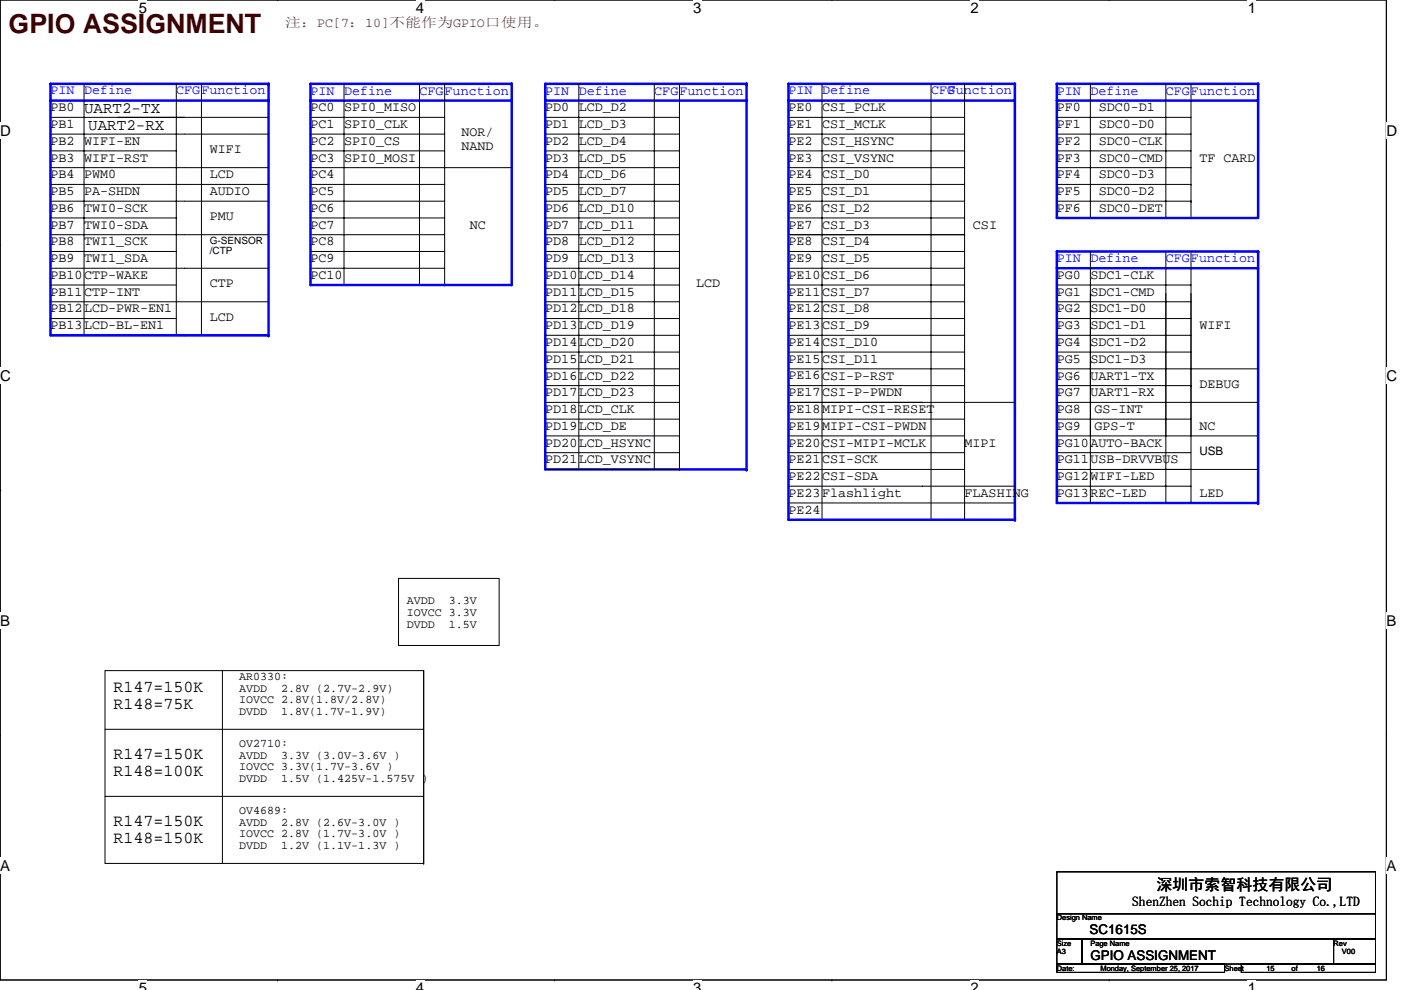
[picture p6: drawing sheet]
<svg xmlns="http://www.w3.org/2000/svg" width="297mm" height="210mm" viewBox="0 0 297 210" stroke-linecap="round" stroke-linejoin="round" font-family="sans-serif">
<defs><g id="words">
<text font-size="5.7" fill="#400000" x="1.8" y="6.9">GPIO ASSIGNMENT</text>
<g font-size="3.5">
<text x="24" y="146.8">R147=150K</text>
<text x="24" y="150.4">R148=75K</text>
<text x="24" y="161.1">R147=150K</text>
<text x="24" y="164.6">R148=100K</text>
<text x="24" y="175.3">R147=150K</text>
<text x="24" y="178.8">R148=150K</text>
</g>
<g font-size="3.4">
<text x="17.8" y="24">UART2-TX</text>
<text x="18.7" y="27.6">UART2-RX</text>
<text x="245.2" y="188.7">深圳市索智科技有限公司</text>
</g>
<g font-size="3.2">
<text x="29.4" y="2.8">5</text>
<text x="88.2" y="2.8">4</text>
<text x="147" y="2.8">3</text>
<text x="205.8" y="2.8">2</text>
<text x="264.5" y="2.8">1</text>
<text x="0" y="28.8">D</text>
<text x="293.9" y="28.8">D</text>
<text x="0" y="80.8">C</text>
<text x="293.9" y="80.8">C</text>
<text x="0" y="132.7">B</text>
<text x="293.9" y="132.7">B</text>
<text x="0" y="184.7">A</text>
<text x="293.9" y="184.7">A</text>
<text x="29.4" y="210.7">5</text>
<text x="88.2" y="210.7">4</text>
<text x="147" y="210.7">3</text>
<text x="205.8" y="210.7">2</text>
<text x="264.5" y="210.7">1</text>
</g>
<text font-size="2.8" fill="#f00" x="60.5" y="5.8">注：PC[7：10]不能作为GPIO口使用。</text>
<g font-size="2.8" fill="#00f">
<text x="10.7" y="20">PIN</text>
<text x="17.8" y="20">Define</text>
<text x="37.4" y="20">CFGFunction</text>
<text x="65.8" y="20">PIN</text>
<text x="72.9" y="20">Define</text>
<text x="88.9" y="20">CFGFunction</text>
<text x="115.6" y="20">PIN</text>
<text x="122.7" y="20">Define</text>
<text x="138.7" y="20">CFGFunction</text>
<text x="167.2" y="20">PIN</text>
<text x="174.3" y="20">Define</text>
<text x="197.4" y="20">CFG</text>
<text x="201" y="20">Function</text>
<text x="224.1" y="20">PIN</text>
<text x="231.2" y="20">Define</text>
<text x="247.2" y="20">CFGFunction</text>
<text x="224.1" y="55.6">PIN</text>
<text x="231.2" y="55.6">Define</text>
<text x="247.2" y="55.6">CFGFunction</text>
</g>
<g font-size="2.8">
<text x="10.7" y="23.6">PB0</text>
<text x="65.8" y="23.6">PC0</text>
<text x="72.9" y="23.6">SPI0_MISO</text>
<text x="115.6" y="23.6">PD0</text>
<text x="122.7" y="23.6">LCD_D2</text>
<text x="167.2" y="23.6">PE0</text>
<text x="174.3" y="23.6">CSI_PCLK</text>
<text x="224.1" y="23.6">PF0</text>
<text x="233" y="23.6">SDC0-D1</text>
<text x="10.7" y="27.2">PB1</text>
<text x="65.8" y="27.2">PC1</text>
<text x="72.9" y="27.2">SPI0_CLK</text>
<text x="97.8" y="28.9">NOR/</text>
<text x="115.6" y="27.2">PD1</text>
<text x="122.7" y="27.2">LCD_D3</text>
<text x="167.2" y="27.2">PE1</text>
<text x="174.3" y="27.2">CSI_MCLK</text>
<text x="224.1" y="27.2">PF1</text>
<text x="233" y="27.2">SDC0-D0</text>
<text x="10.7" y="30.7">PB2</text>
<text x="10.7" y="34.3">PB3</text>
<text x="17.8" y="30.7">WIFI-EN</text>
<text x="17.8" y="34.3">WIFI-RST</text>
<text x="44.5" y="32.5">WIFI</text>
<text x="65.8" y="30.7">PC2</text>
<text x="65.8" y="34.3">PC3</text>
<text x="72.9" y="30.7">SPI0_CS</text>
<text x="72.9" y="34.3">SPI0_MOSI</text>
<text x="97.8" y="31.8">NAND</text>
<text x="115.6" y="30.7">PD2</text>
<text x="115.6" y="34.3">PD3</text>
<text x="122.7" y="30.7">LCD_D4</text>
<text x="122.7" y="34.3">LCD_D5</text>
<text x="167.2" y="30.7">PE2</text>
<text x="167.2" y="34.3">PE3</text>
<text x="174.3" y="30.7">CSI_HSYNC</text>
<text x="174.3" y="34.3">CSI_VSYNC</text>
<text x="224.1" y="30.7">PF2</text>
<text x="224.1" y="34.3">PF3</text>
<text x="233" y="30.7">SDC0-CLK</text>
<text x="233" y="34.3">SDC0-CMD</text>
<text x="254.3" y="34.3">TF CARD</text>
<text x="10.7" y="37.8">PB4</text>
<text x="10.7" y="41.4">PB5</text>
<text x="17.8" y="37.8">PWM0</text>
<text x="17.8" y="41.4">PA-SHDN</text>
<text x="44.5" y="37.8">LCD</text>
<text x="44.5" y="41.4">AUDIO</text>
<text x="65.8" y="37.8">PC4</text>
<text x="65.8" y="41.4">PC5</text>
<text x="115.6" y="37.8">PD4</text>
<text x="115.6" y="41.4">PD5</text>
<text x="122.7" y="37.8">LCD_D6</text>
<text x="122.7" y="41.4">LCD_D7</text>
<text x="167.2" y="37.8">PE4</text>
<text x="167.2" y="41.4">PE5</text>
<text x="174.3" y="37.8">CSI_D0</text>
<text x="174.3" y="41.4">CSI_D1</text>
<text x="224.1" y="37.8">PF4</text>
<text x="224.1" y="41.4">PF5</text>
<text x="233" y="41.4">SDC0-D2</text>
<text x="233" y="37.8">SDC0-D3</text>
<text x="10.7" y="44.9">PB6</text>
<text x="17.8" y="44.9">TWI0-SCK</text>
<text x="44.5" y="46.7">PMU</text>
<text x="65.8" y="44.9">PC6</text>
<text x="115.6" y="44.9">PD6</text>
<text x="122.7" y="44.9">LCD_D10</text>
<text x="167.2" y="44.9">PE6</text>
<text x="174.3" y="44.9">CSI_D2</text>
<text x="224.1" y="44.9">PF6</text>
<text x="233" y="44.9">SDC0-DET</text>
<text x="10.7" y="48.5">PB7</text>
<text x="10.7" y="52">PB8</text>
<text x="17.8" y="52">TWI1_SCK</text>
<text x="17.8" y="48.5">TWI0-SDA</text>
<text x="65.8" y="48.5">PC7</text>
<text x="65.8" y="52">PC8</text>
<text x="99.6" y="48.5">NC</text>
<text x="115.6" y="48.5">PD7</text>
<text x="115.6" y="52">PD8</text>
<text x="122.7" y="48.5">LCD_D11</text>
<text x="122.7" y="52">LCD_D12</text>
<text x="167.2" y="48.5">PE7</text>
<text x="167.2" y="52">PE8</text>
<text x="174.3" y="48.5">CSI_D3</text>
<text x="174.3" y="52">CSI_D4</text>
<text x="206.3" y="48.5">CSI</text>
<text x="10.7" y="55.6">PB9</text>
<text x="10.7" y="59.2">PB10CTP-WAKE</text>
<text x="17.8" y="55.6">TWI1_SDA</text>
<text x="65.8" y="55.6">PC9</text>
<text x="65.8" y="59.2">PC10</text>
<text x="115.6" y="59.2">PD10LCD_D14</text>
<text x="115.6" y="55.6">PD9</text>
<text x="122.7" y="55.6">LCD_D13</text>
<text x="167.2" y="55.6">PE9</text>
<text x="167.2" y="59.2">PE10CSI_D6</text>
<text x="174.3" y="55.6">CSI_D5</text>
<text x="224.1" y="59.2">PG0</text>
<text x="231.2" y="59.2">SDC1-CLK</text>
<text x="10.7" y="62.7">PB11CTP-INT</text>
<text x="44.5" y="60.9">CTP</text>
<text x="115.6" y="62.7">PD11LCD_D15</text>
<text x="147.6" y="60.9">LCD</text>
<text x="167.2" y="62.7">PE11CSI_D7</text>
<text x="224.1" y="62.7">PG1</text>
<text x="231.2" y="62.7">SDC1-CMD</text>
<text x="10.7" y="66.3">PB12LCD-PWR-EN1</text>
<text x="10.7" y="69.8">PB13LCD-BL-EN1</text>
<text x="44.5" y="68.1">LCD</text>
<text x="115.6" y="66.3">PD12LCD_D18</text>
<text x="115.6" y="69.8">PD13LCD_D19</text>
<text x="167.2" y="66.3">PE12CSI_D8</text>
<text x="167.2" y="69.8">PE13CSI_D9</text>
<text x="224.1" y="66.3">PG2</text>
<text x="224.1" y="69.8">PG3</text>
<text x="231.2" y="66.3">SDC1-D0</text>
<text x="231.2" y="69.8">SDC1-D1</text>
<text x="254.3" y="69.8">WIFI</text>
<text x="115.6" y="73.4">PD14LCD_D20</text>
<text x="115.6" y="76.9">PD15LCD_D21</text>
<text x="167.2" y="73.4">PE14CSI_D10</text>
<text x="167.2" y="76.9">PE15CSI_D11</text>
<text x="224.1" y="73.4">PG4</text>
<text x="224.1" y="76.9">PG5</text>
<text x="231.2" y="76.9">SDC1-D3</text>
<text x="231.2" y="73.4">SDC1-D2</text>
<text x="115.6" y="80.5">PD16LCD_D22</text>
<text x="167.2" y="80.5">PE16CSI-P-RST</text>
<text x="224.1" y="80.5">PG6</text>
<text x="231.2" y="80.5">UART1-TX</text>
<text x="254.3" y="82.3">DEBUG</text>
<text x="115.6" y="87.6">PD18LCD_CLK</text>
<text x="115.6" y="84">PD17LCD_D23</text>
<text x="167.2" y="87.6">PE18MIPI-CSI-RESET</text>
<text x="167.2" y="84">PE17CSI-P-PWDN</text>
<text x="224.1" y="87.6">PG8</text>
<text x="224.1" y="84.1">PG7</text>
<text x="231.2" y="84.1">UART1-RX</text>
<text x="232.1" y="87.6">GS-INT</text>
<text x="115.6" y="91.2">PD19LCD_DE</text>
<text x="115.6" y="94.7">PD20LCD_HSYNC</text>
<text x="167.2" y="91.2">PE19MIPI-CSI-PWDN</text>
<text x="167.2" y="94.7">PE20CSI-MIPI-MCLK</text>
<text x="204.5" y="94.7">MIPI</text>
<text x="224.1" y="91.2">PG9</text>
<text x="224.1" y="94.7">PG10</text>
<text x="231.2" y="94.7">AUTO-BACK</text>
<text x="232.1" y="91.2">GPS-T</text>
<text x="254.3" y="91.2">NC</text>
<text x="115.6" y="98.3">PD21LCD_VSYNC</text>
<text x="167.2" y="98.3">PE21CSI-SCK</text>
<text x="167.2" y="101.8">PE22CSI-SDA</text>
<text x="224.1" y="98.3">PG11</text>
<text x="224.1" y="101.8">PG12</text>
<text x="231.2" y="98.3">USB-DRVVBUS</text>
<text x="231.2" y="101.8">WIFI-LED</text>
<text x="167.2" y="105.4">PE23Flashlight</text>
<text x="204.5" y="105.4">FLASHING</text>
<text x="224.1" y="105.4">PG13</text>
<text x="231.2" y="105.4">REC-LED</text>
<text x="254.3" y="105.4">LED</text>
<text x="167.2" y="108.9">PE24</text>
<text x="240.1" y="192.2">ShenZhen Sochip Technology Co. ,,, LTD</text>
<text x="240.1" y="192.2">ShenZhen Sochip Technology Co.</text>
<text x="284" y="192.2">LTD</text>
<text x="231" y="198.1">SC1615S</text>
<text x="231.2" y="203.6">GPIO ASSIGNMENT</text>
</g>
<g font-size="2.5">
<text x="254.3" y="96.5">USB</text>
<text x="86.3" y="128.2">AVDD</text>
<text x="86.3" y="130.7">IOVCC 3.3V</text>
<text x="95.2" y="128.2">3.3V</text>
<text x="86.3" y="133.2">DVDD</text>
<text x="95.2" y="133.2">1.5V</text>
<text x="50.7" y="144.2">AR0330:</text>
<text x="50.7" y="146.7">AVDD</text>
<text x="50.7" y="149.2">IOVCC 2.8V(1.8V/2.8V)</text>
<text x="59.6" y="146.7">2.8V (2.7V-2.9V)</text>
<text x="50.7" y="151.6">DVDD</text>
<text x="59.6" y="151.6">1.8V(1.7V-1.9V)</text>
<text x="50.7" y="158.4">OV2710:</text>
<text x="50.7" y="160.9">AVDD</text>
<text x="59.6" y="160.9">3.3V (3.0V-3.6V )</text>
<text x="50.7" y="163.4">IOVCC 3.3V(1.7V-3.6V )</text>
<text x="50.7" y="165.9">DVDD</text>
<text x="59.6" y="165.9">1.5V (1.425V-1.575V )</text>
<text x="50.7" y="172.7">OV4689:</text>
<text x="50.7" y="175.1">AVDD</text>
<text x="50.7" y="177.6">IOVCC 2.8V (1.7V-3.0V )</text>
<text x="59.6" y="175.1">2.8V (2.6V-3.0V )</text>
<text x="50.7" y="180.1">DVDD</text>
<text x="59.6" y="180.1">1.2V (1.1V-1.3V )</text>
</g>
<g font-size="2.1">
<text x="44.5" y="51.7">G-SENSOR</text>
<text x="44.5" y="53.9">/CTP</text>
</g>
<g font-size="1.6">
<text x="224.1" y="195.2">Design Name</text>
<text x="224.1" y="200.6">Size</text>
<text x="224.1" y="202.3">A3</text>
<text x="231.2" y="200.6">Page Name</text>
<text x="282.7" y="200.6">Rev</text>
<text x="284.5" y="202.3">V00</text>
<text x="224.1" y="205.9">Date:</text>
<text x="233.3" y="205.9">Monday, September 25, 2017</text>
<text x="259.6" y="205.9">Sheet</text>
<text x="268.5" y="205.9">15</text>
<text x="273.9" y="205.9">of</text>
<text x="279.2" y="205.9">16</text>
</g>
</g></defs>
<path d="M0 0h293.9v207.9h-293.9z" fill="none" stroke="#000" stroke-width=".21"/>
<g fill="#fff">
<path d="M29.4 0h1.8v3.5h-1.8z"/>
<path d="M29.4 207.9h1.8v2h-1.8z"/>
</g>
<path d="M58.8 0h.1M58.8 207.9h.1" fill="none" stroke="#000" stroke-width=".21"/>
<g fill="#fff">
<path d="M88.2 0h1.8v3.5h-1.8z"/>
<path d="M88.2 207.9h1.8v2h-1.8z"/>
</g>
<path d="M117.6 0h.1M117.6 207.9h.1" fill="none" stroke="#000" stroke-width=".21"/>
<g fill="#fff">
<path d="M147 0h1.7v3.5h-1.7z"/>
<path d="M147 207.9h1.7v2h-1.7z"/>
</g>
<path d="M176.4 0h.1M176.4 207.9h.1" fill="none" stroke="#000" stroke-width=".21"/>
<g fill="#fff">
<path d="M205.8 0h1.7v3.5h-1.7z"/>
<path d="M205.8 207.9h1.7v2h-1.7z"/>
</g>
<path d="M235.2 0h.1M235.2 207.9h.1" fill="none" stroke="#000" stroke-width=".21"/>
<g fill="#fff">
<path d="M264.5 0h1.8v3.5h-1.8z"/>
<path d="M264.5 207.9h1.8v2h-1.8z"/>
<path d="M0 26h2.3v3.5h-2.3z"/>
<path d="M293.9 26h2.3v3.5h-2.3z"/>
<path d="M0 77.9h2.3v3.5h-2.3z"/>
<path d="M293.9 77.9h2.3v3.5h-2.3z"/>
</g>
<path d="M0 52h.1M293.9 52h.1" fill="none" stroke="#000" stroke-width=".21"/>
<g fill="#fff">
<path d="M0 129.9h2.1v3.5h-2.1z"/>
<path d="M293.9 129.9h2.1v3.5h-2.1z"/>
</g>
<path d="M0 103.9h.1M293.9 103.9h.1" fill="none" stroke="#000" stroke-width=".21"/>
<g fill="#fff">
<path d="M0 181.9h2.2v3.5h-2.2z"/>
<path d="M293.9 181.9h2.2v3.5h-2.2z"/>
</g>
<g fill="none" stroke="#000" stroke-width=".21">
<path d="M17.8 17.8v53.3M37.4 17.8v53.3M42.7 17.8v53.3M72.9 17.8v42.7M88.9 17.8v42.7M94.3 17.8v42.7M122.7 17.8v81.8M138.7 17.8v81.8M144.1 17.8v81.8M174.3 17.8v92.4M197.4 17.8v92.4M204.5 17.8v92.4"/>
<path d="M231.2 17.8v28.4M247.2 17.8v28.4M252.5 17.8v28.4M10.7 24.9h28.5M10.7 28.4h46.2M10.7 32h26.7M10.7 35.6h46.2M10.7 39.1h46.2M24.9 24.9h32M65.8 24.9h28.5M65.8 28.4h28.5M65.8 32h28.5"/>
<path d="M65.8 35.6h42.7M65.8 39.1h28.5M115.6 24.9h28.5M115.6 28.4h28.5M115.6 32h28.5M115.6 35.6h28.5M115.6 39.1h28.5M167.2 24.9h37.3M167.2 28.4h37.3M167.2 32h37.3M167.2 35.6h37.3M167.2 39.1h37.3"/>
<path d="M224.1 24.9h28.4M224.1 28.4h28.4M224.1 32h28.4M224.1 35.6h28.4M224.1 39.1h28.4M252.5 39.1h.1M10.7 42.7h46.2M10.7 46.2h26.7M10.7 49.8h46.2M10.7 53.3h26.7M10.7 56.9h46.2M65.8 42.7h28.5"/>
<path d="M65.8 46.2h28.5M65.8 49.8h28.5M65.8 53.3h28.5M65.8 56.9h28.5M115.6 42.7h28.5M115.6 46.2h28.5M115.6 49.8h28.5M115.6 53.3h28.5M115.6 56.9h28.5M167.2 42.7h37.3M167.2 46.2h37.3M167.2 49.8h37.3z"/>
<path d="M167.2 53.3h37.3M167.2 56.9h37.3M204.5 49.8h.1M224.1 42.7h28.4M231.2 53.3v39.2M247.2 53.3v39.2M252.5 42.7h.1M252.5 53.3v39.2M10.7 71.1h28.5zM10.7 60.5h26.7M10.7 64h46.2M10.7 67.6h26.7"/>
<path d="M39.2 71.1h.1M65.8 60.5h28.5zM94.3 60.5h.1M115.6 60.5h28.5M115.6 64h28.5M115.6 67.6h28.5M115.6 71.1h28.5M115.6 74.7h28.5M115.6 78.2h28.5M167.2 60.5h37.3M167.2 64h37.3M167.2 67.6h37.3"/>
<path d="M167.2 71.1h37.3M167.2 74.7h37.3M167.2 78.2h37.3M204.5 78.2h.1M224.1 60.5h28.4M224.1 64h28.4M224.1 67.6h28.4M224.1 71.1h28.4M224.1 74.7h28.4M224.1 78.2h42.6M231.2 62.2v44.5M247.2 62.2v44.5"/>
<path d="M252.5 62.2v44.5M115.6 81.8h28.5M115.6 85.3h28.5M115.6 88.9h28.5M115.6 92.5h28.5M115.6 99.6h28.5zM115.6 96h28.5M144.1 99.6h.1M167.2 88.9h37.3M167.2 81.8h37.3M167.2 96h37.3M167.2 99.6h37.3"/>
<path d="M167.2 92.5h37.3M195.6 85.3h-28.4h48M224.1 88.9h28.4M224.1 96h28.4M224.1 92.5h28.4M224.1 99.6h28.4M224.1 85.3h42.6M224.1 81.8h28.4M238.3 99.6h28.4M252.5 81.8h.1M252.5 92.5h14.2M266.7 92.5h.1"/>
<path d="M167.2 103.1h48M167.2 106.7h48M224.1 103.1h28.4M224.1 106.7h42.6M266.7 106.7h.1M84.5 122.7h21.3v14.2h-21.3zM0 155.9h.1M22.3 142.2h67.5v40.9h-67.5zM22.3 154.7h67.5M47.2 142.2v40.9M89.8 142.2v40.9M293.9 155.9h.1"/>
<path d="M22.3 168.9h67.5M89.8 183.1h.1M224.1 184.9h67.5v8.9h-67.5zM224.1 193.8h67.5v5.3h-67.5zM224.1 199.1h5.3v5.4h-5.3zM229.4 199.1h53.3v5.4h-53.3zM282.7 199.1h8.9v5.4h-8.9zM224.1 204.5h35.5v1.7h-35.5zM263.2 204.5h28.4v1.7h-28.4z"/>
</g>
<g fill="none" stroke="#00f" stroke-width=".53">
<path d="M56.9 17.8h-46.2v53.3h46.2M56.9 17.8h.1M56.9 17.8v53.3M65.8 17.8h42.7v42.7h-42.7zM108.5 17.8h.1M158.3 17.8h-42.7v81.8h42.7M158.3 17.8h.1M158.3 17.8v81.8M215.2 17.8h-48v92.4h48M215.2 17.8h.1M215.2 17.8v92.4M224.1 17.8h42.6v28.4h-42.6z"/>
<path d="M266.7 17.8h.1M10.7 21.3h46.2M65.8 21.3h42.7M115.6 21.3h42.7M167.2 21.3h48M224.1 21.3h42.6M224.1 56.9h42.6M266.7 53.3h-42.6v53.4h42.6M266.7 53.3h.1M266.7 53.3v53.4M56.9 71.1h.1M158.3 99.6h.1"/>
<path d="M215.2 110.2h.1M266.7 106.7h.1"/>
</g>
<use href="#words"/>
</svg>
